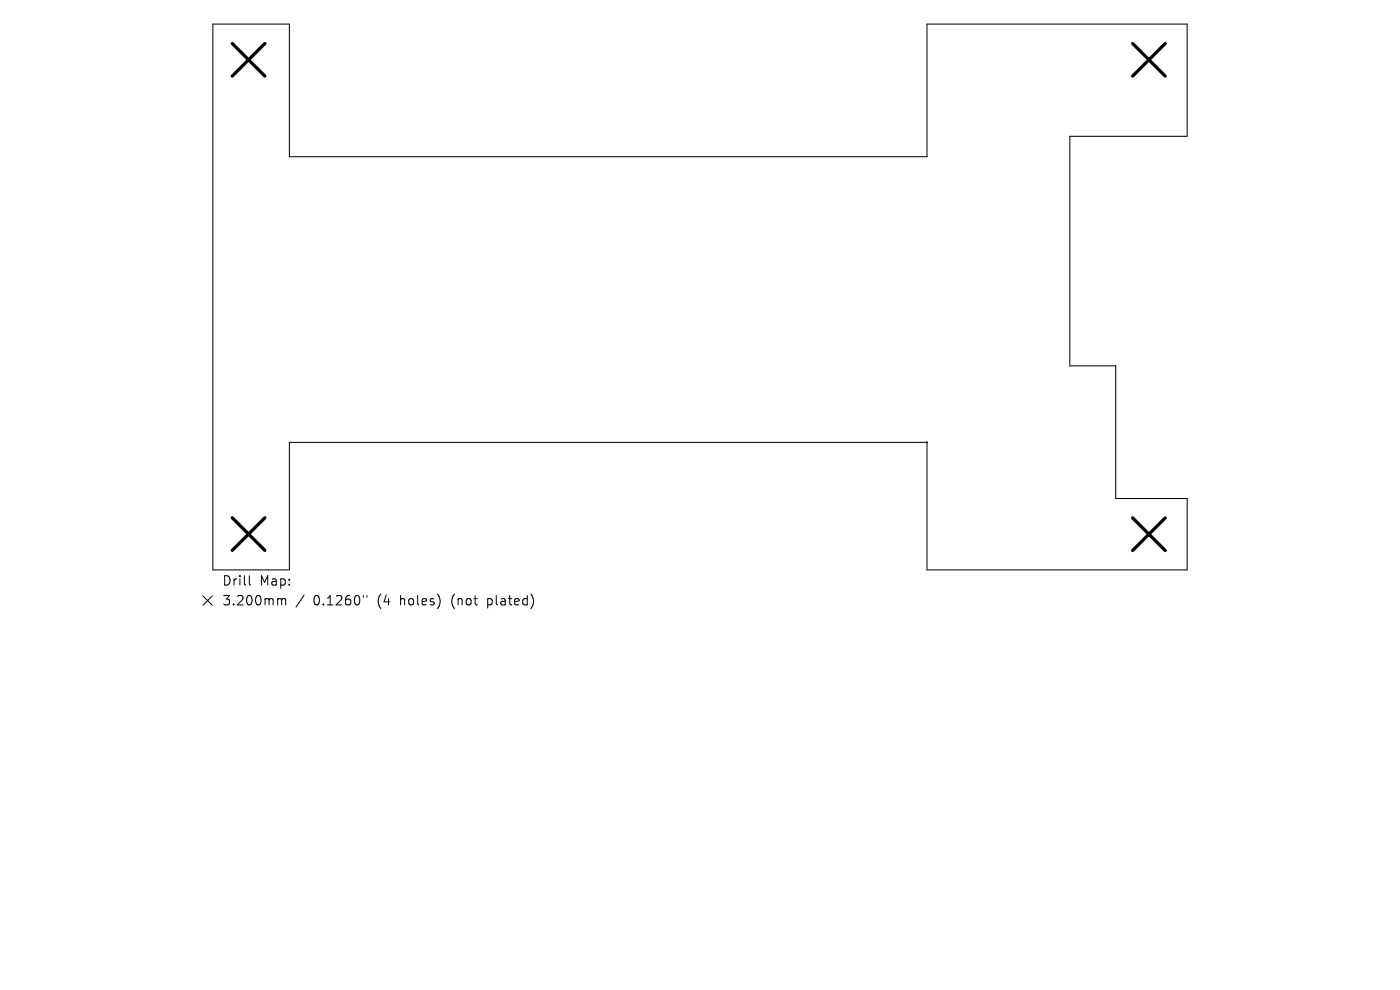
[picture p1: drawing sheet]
<svg xmlns="http://www.w3.org/2000/svg" width="297mm" height="210mm" viewBox="0 0 297 210" stroke-linecap="round" stroke-linejoin="round" font-family="sans-serif">
<defs><g id="words">
<g font-size="2.8">
<text x="47" y="124.5">Drill</text>
<text x="55.1" y="124.5">Map:</text>
<text x="47" y="128.7">3.200mm</text>
<text x="66.5" y="128.7">0.1260&quot;</text>
<text x="80.2" y="128.7">(4</text>
<text x="85.2" y="128.7">holes)</text>
<text x="96.2" y="128.7">(not</text>
<text x="104.1" y="128.7">plated)</text>
</g>
</g></defs>
<path d="M45.2 5.1h16.2v28.1h135.3v-28.1h55.1v23.8h-24.8v48.7h9.7v28.1h15.1v15.2h-55.1v-27.1h-135.3v27.1h-16.2z" fill="none" stroke="#000" stroke-width=".22"/>
<circle cx="196.7" cy="93.8" r=".11" fill="#000" stroke="#000" stroke-width=".21"/>
<path d="M49.3 9.2l6.9 6.9M56.2 9.2l-6.9 6.9M240.3 9.2l6.9 6.9M247.2 9.2l-6.9 6.9M49.3 109.8l6.9 7M56.2 109.8l-6.9 7M240.3 109.9l6.9 6.9M247.2 109.9l-6.9 6.9" fill="none" stroke="#000" stroke-width=".69"/>
<path d="M43 126.4l2 2M45 126.4l-2 2M52.9 122.1v1.7l.3 .3M59.2 127l.5 .1 .1 .2M59.8 127.3l.2-.3 .5 .1 .1 1.2M59.8 127.3v1M64.5 126.2l-1.7 2.6M77.1 126.3v.4M77.8 126.3v.4" fill="none" stroke="#000" stroke-width=".21"/>
<use href="#words"/>
</svg>
